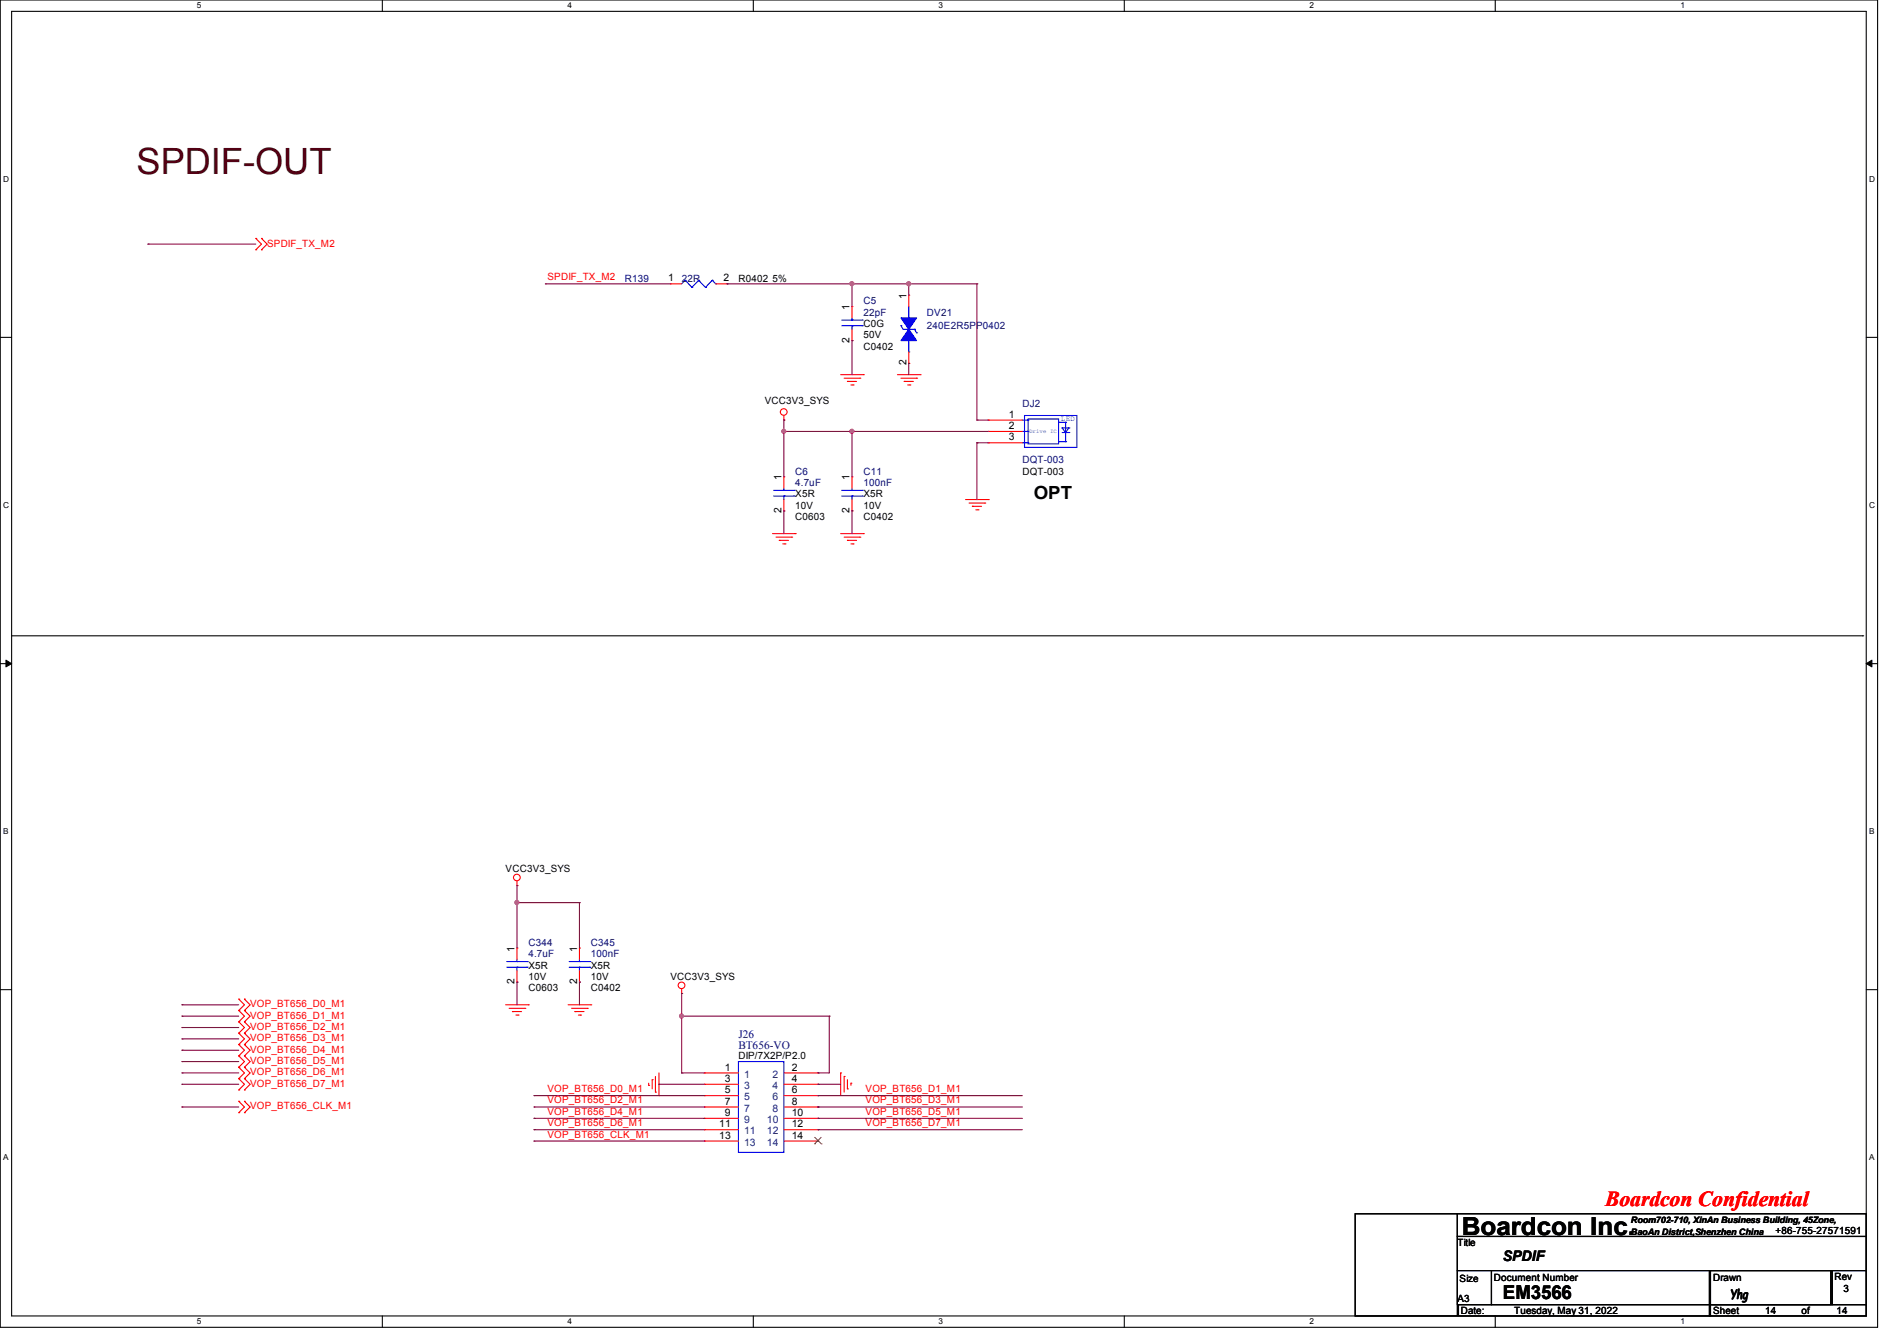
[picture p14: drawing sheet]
<svg xmlns="http://www.w3.org/2000/svg" width="297mm" height="210mm" viewBox="0 0 297 210" stroke-linecap="round" stroke-linejoin="round" font-family="sans-serif">
<defs><g id="words">
<text font-size="5.7" fill="#400000" x="21.4" y="27.3">SPDIF-OUT</text>
<text font-size="3.9" x="228.9" y="193.3">Boardcon Inc.</text>
<text font-size="3.3" fill="#f00" x="251.3" y="188.9">Boardcon Confidential</text>
<text font-size="3" x="235.3" y="203.5">EM3566</text>
<text font-size="2.8" x="161.8" y="78.2">OPT</text>
<text font-size="2.3" x="235.3" y="197.5">SPDIF</text>
<text font-size="2.1" x="270.9" y="203.4">Yhg</text>
<g font-size="1.8" fill="#000080">
<text x="115.6" y="162.5">J26</text>
<text x="115.6" y="164.3">BT656-VO</text>
</g>
<g font-size="1.6" fill="#f00">
<text x="41.8" y="38.6">SPDIF_TX_M2</text>
<text x="85.7" y="43.9">SPDIF_TX_M2</text>
<text x="39.2" y="157.7">VOP_BT656_D0_M1</text>
<text x="39.2" y="159.5">VOP_BT656_D1_M1</text>
<text x="39.2" y="161.3">VOP_BT656_D2_M1</text>
<text x="39.2" y="163.1">VOP_BT656_D3_M1</text>
<text x="39.2" y="164.8">VOP_BT656_D4_M1</text>
<text x="39.2" y="166.6">VOP_BT656_D5_M1</text>
<text x="39.2" y="168.4">VOP_BT656_D6_M1</text>
<text x="39.2" y="170.2">VOP_BT656_D7_M1</text>
<text x="39.2" y="173.7">VOP_BT656_CLK_M1</text>
<text x="85.7" y="171">VOP_BT656_D0_M1</text>
<text x="85.7" y="172.8">VOP_BT656_D2_M1</text>
<text x="135.5" y="172.8">VOP_BT656_D3_M1</text>
<text x="135.5" y="171">VOP_BT656_D1_M1</text>
<text x="85.7" y="174.6">VOP_BT656_D4_M1</text>
<text x="85.7" y="176.4">VOP_BT656_D6_M1</text>
<text x="85.7" y="178.1">VOP_BT656_CLK_M1</text>
<text x="135.5" y="176.4">VOP_BT656_D7_M1</text>
<text x="135.5" y="174.6">VOP_BT656_D5_M1</text>
</g>
<g font-size="1.6" fill="#000080">
<text x="97.8" y="44.1">R139</text>
<text x="106.7" y="44.1">22R</text>
<text x="135.2" y="47.7">C5</text>
<text x="135.2" y="49.4">22pF</text>
<text x="145.1" y="49.4">DV21</text>
<text x="145.1" y="51.6">240E2R5PP0402</text>
<text x="160.1" y="63.7">DJ2</text>
<text x="124.5" y="74.3">C6</text>
<text x="124.5" y="76.1">4.7uF</text>
<text x="135.2" y="74.3">C11</text>
<text x="135.2" y="76.1">100nF</text>
<text x="160.1" y="72.6">DQT-003</text>
<text x="82.7" y="148.1">C344</text>
<text x="82.7" y="149.9">4.7uF</text>
<text x="92.5" y="148.1">C345</text>
<text x="92.5" y="149.9">100nF</text>
</g>
<g font-size="1.6">
<text x="104.6" y="44.1">1</text>
<text x="113.3" y="44.1">2</text>
<text x="115.6" y="44.1">R0402</text>
<text x="121" y="44.1">5%</text>
<text x="141.9" y="46.8" transform="rotate(-90 141.9 46.8)">1</text>
<text x="133" y="53.7" transform="rotate(-90 133 53.7)">2</text>
<text x="133" y="48.6" transform="rotate(-90 133 48.6)">1</text>
<text x="135.2" y="51.2">C0G</text>
<text x="135.2" y="53">50V</text>
<text x="135.2" y="54.8">C0402</text>
<text x="141.9" y="57.2" transform="rotate(-90 141.9 57.2)">2</text>
<text x="119.7" y="63.3">VCC3V3_SYS</text>
<text x="158" y="65.4">1</text>
<text x="158" y="67.2">2</text>
<text x="158" y="69">3</text>
<text x="122.4" y="75.2" transform="rotate(-90 122.4 75.2)">1</text>
<text x="124.5" y="77.9">X5R</text>
<text x="133" y="75.2" transform="rotate(-90 133 75.2)">1</text>
<text x="135.2" y="77.9">X5R</text>
<text x="160.1" y="74.3">DQT-003</text>
<text x="122.4" y="80.3" transform="rotate(-90 122.4 80.3)">2</text>
<text x="124.5" y="81.4">C0603</text>
<text x="124.5" y="79.7">10V</text>
<text x="133" y="80.3" transform="rotate(-90 133 80.3)">2</text>
<text x="135.2" y="81.4">C0402</text>
<text x="135.2" y="79.7">10V</text>
<text x="79.2" y="136.6">VCC3V3_SYS</text>
<text x="80.6" y="149" transform="rotate(-90 80.6 149)">1</text>
<text x="90.3" y="149" transform="rotate(-90 90.3 149)">1</text>
<text x="80.6" y="154.1" transform="rotate(-90 80.6 154.1)">2</text>
<text x="82.7" y="155.2">C0603</text>
<text x="82.7" y="151.7">X5R</text>
<text x="82.7" y="153.5">10V</text>
<text x="90.3" y="154.1" transform="rotate(-90 90.3 154.1)">2</text>
<text x="92.5" y="155.2">C0402</text>
<text x="92.5" y="151.7">X5R</text>
<text x="92.5" y="153.5">10V</text>
<text x="105" y="153.5">VCC3V3_SYS</text>
<text x="113.5" y="167.6">1</text>
<text x="115.6" y="165.9">DIP/7X2P/P2.0</text>
<text x="124" y="167.6">2</text>
<text x="113.5" y="169.4">3</text>
<text x="113.5" y="171.2">5</text>
<text x="113.5" y="173">7</text>
<text x="124" y="169.4">4</text>
<text x="124" y="171.2">6</text>
<text x="124" y="173">8</text>
<text x="112.6" y="176.5">11</text>
<text x="112.6" y="178.3">13</text>
<text x="113.5" y="174.8">9</text>
<text x="124" y="174.8">10</text>
<text x="124" y="176.5">12</text>
<text x="124" y="178.3">14</text>
<text x="228.2" y="195.1">Title</text>
<text x="278" y="193.3">+86-755-27571591</text>
<text x="228.2" y="204">A3</text>
<text x="228.5" y="200.7">Size</text>
<text x="233.9" y="200.6">Document Number</text>
<text x="268.2" y="200.6">Drawn</text>
<text x="287.2" y="200.4">Rev</text>
<text x="288.6" y="202.4">3</text>
<text x="228.7" y="205.7">Date:</text>
<text x="237.1" y="205.7">Tuesday, May 31, 2022</text>
<text x="268.2" y="205.7">Sheet</text>
<text x="276.4" y="205.7">14</text>
<text x="282" y="205.7">of</text>
<text x="287.5" y="205.7">14</text>
</g>
<g font-size="1.6" fill="#004080">
<text x="116.5" y="168.7">1</text>
<text x="116.5" y="170.5">3</text>
<text x="116.5" y="172.3">5</text>
<text x="121" y="168.7">2</text>
<text x="121" y="170.5">4</text>
<text x="121" y="172.3">6</text>
<text x="116.5" y="174.1">7</text>
<text x="116.5" y="175.9">9</text>
<text x="116.5" y="177.6">11</text>
<text x="116.5" y="179.4">13</text>
<text x="120.1" y="175.9">10</text>
<text x="120.1" y="177.6">12</text>
<text x="120.1" y="179.4">14</text>
<text x="121" y="174.1">8</text>
</g>
<g font-size="1.4">
<text x="255.3" y="191.6">Room702-710, XinAn Business Building, 45Zone,</text>
<text x="255.3" y="193.3">BaoAn District,Shenzhen China</text>
</g>
<g font-size="1.3">
<text x="30.8" y="1.3">5</text>
<text x="88.9" y="1.3">4</text>
<text x="146.9" y="1.3">3</text>
<text x="205" y="1.3">2</text>
<text x="263.1" y="1.3">1</text>
<text x=".5" y="28.4">D</text>
<text x="292.6" y="28.4">D</text>
<text x=".5" y="79.5">C</text>
<text x="292.6" y="79.5">C</text>
<text x=".5" y="130.6">B</text>
<text x="292.6" y="130.6">B</text>
<text x=".5" y="181.7">A</text>
<text x="292.6" y="181.7">A</text>
<text x="30.8" y="207.4">5</text>
<text x="88.9" y="207.4">4</text>
<text x="146.9" y="207.4">3</text>
<text x="205" y="207.4">2</text>
<text x="263.1" y="207.4">1</text>
</g>
<text font-size="1.2" fill="#00f" x="166.1" y="65.9">LED</text>
<text font-size=".9" fill="#00f" x="161.1" y="67.7">Drive IC</text>
</g></defs>
<path d="M0 0h294v207.9h-294zM1.8 1.8h290.4v204.3h-290.4z" fill="none" stroke="#000" stroke-width=".17"/>
<g fill="#fff">
<path d="M30.8 .2h.7v1.4h-.7z"/>
<path d="M30.8 206.2h.7v1.4h-.7z"/>
</g>
<path d="M59.9 0v1.8M59.9 206.1v1.8" fill="none" stroke="#000" stroke-width=".17"/>
<g fill="#fff">
<path d="M88.9 .2h.6v1.4h-.6z"/>
<path d="M88.9 206.2h.6v1.4h-.6z"/>
</g>
<path d="M117.9 0v1.8M117.9 206.1v1.8" fill="none" stroke="#000" stroke-width=".17"/>
<g fill="#fff">
<path d="M146.9 .2h.7v1.4h-.7z"/>
<path d="M146.9 206.2h.7v1.4h-.7z"/>
</g>
<path d="M176 0v1.8M176 206.1v1.8" fill="none" stroke="#000" stroke-width=".17"/>
<g fill="#fff">
<path d="M205 .2h.7v1.4h-.7z"/>
<path d="M205 206.2h.7v1.4h-.7z"/>
</g>
<path d="M234.1 0v1.8M234.1 206.1v1.8" fill="none" stroke="#000" stroke-width=".17"/>
<g fill="#fff">
<path d="M263.1 .2h.7v1.4h-.7z"/>
<path d="M263.1 206.2h.7v1.4h-.7z"/>
<path d="M.5 27.3h.9v1.4h-.9z"/>
<path d="M292.7 27.3h.8v1.4h-.8z"/>
<path d="M.5 78.4h.9v1.4h-.9z"/>
<path d="M292.7 78.4h.8v1.4h-.8z"/>
</g>
<path d="M0 52.8h1.8M292.2 52.8h1.8" fill="none" stroke="#000" stroke-width=".17"/>
<g fill="#fff">
<path d="M.5 129.5h.8v1.4h-.8z"/>
<path d="M292.7 129.5h.8v1.4h-.8z"/>
</g>
<path d="M0 103.9h1.8M292.2 103.9h1.8" fill="none" stroke="#000" stroke-width=".17"/>
<path d="M.9 103.4l.9 .5-.9 .5zM292.2 103.9l.9-.5v1z" fill="#000" stroke="#000" stroke-width=".16"/>
<g fill="#fff">
<path d="M.5 180.5h.8v1.4h-.8z"/>
<path d="M292.7 180.5h.8v1.4h-.8z"/>
</g>
<g fill="none" stroke="#000" stroke-width=".17">
<path d="M1.8 99.6h289.8M291.6 99.6h.1M0 155h1.8M292.2 155h1.8M212.2 190.1h16v16h-16zM228.2 190.1h64v3.5h-64zM228.2 193.6h64v5.4h-64zM228.2 199h5.3v5.3h-5.3zM233.5 199h53.4v5.3h-53.4zM267.6 199h.1M267.6 199v5.3M267.8 199h18.8v5.3h-18.8z"/>
<path d="M286.9 199h5.3v5.3h-5.3zM228.3 204.3h39.5v1.8h-39.5zM267.6 204.3h24.6v1.8h-24.6z"/>
</g>
<g fill="none" stroke="#f00" stroke-width=".17">
<path d="M40 39.1h.1M40 37.3h.1M40 37.3l.9 .9-.9 .9M40.9 39.1h.1M40.9 37.3h.1M40.9 37.3l.9 .9-.9 .9M104.9 44.4h.1M104.9 44.4h1.8M112.1 44.4h1.7M113.8 44.4h.1M131.6 58.7h3.6M132.2 59.2h2.4"/>
<path d="M132.7 59.7h.1M132.7 59.7h1.4M133.4 48h.1M133.4 53.3h.1M133.4 48v1.8M133.4 51.6v1.7M134.6 59.2h.1M135.2 58.7h.1M140.5 58.7h3.6M141.1 59.2h2.4M141.6 59.7h.1M141.6 59.7h1.4"/>
<path d="M142.3 46.2h.1M142.3 56.9h.1M142.3 46.2v1.8M142.3 55.1v1.8M143.5 59.2h.1M144.1 58.7h.1M122.7 65.8h.1M122.7 74.7h.1M122.7 65.1v.7M122.7 74.7v1.8M122.7 78.2v1.8M133.2 60.3h.4"/>
<path d="M133.4 74.7h.1M133.4 74.7v1.8M133.4 78.2v1.8M133.6 60.3h.1M142.1 60.3h.4M142.5 60.3h.1M151.2 78.2h3.5M151.7 78.8h2.5M152.2 79.3h.1M152.2 79.3h1.5M152.8 79.8h.3M153.1 79.8h.1"/>
<path d="M154.2 78.8h.1M154.7 78.2h.1M154.7 67.6h.1M154.7 65.8h.1M154.7 69.3h.1M154.7 67.6h5.4M154.7 65.8h5.4M154.7 69.3h5.4M120.9 83.6h3.6M121.5 84.1h2.5M122 84.6h.1M122 84.6h1.4"/>
<path d="M122.6 85.2h.3M122.7 80h.1M122.9 85.2h.1M124 84.1h.1M124.5 83.6h.1M131.6 83.6h3.6M132.2 84.1h2.4M132.7 84.6h.1M132.7 84.6h1.4M133.2 85.2h.4M133.4 80h.1M133.6 85.2h.1"/>
<path d="M134.6 84.1h.1M135.2 83.6h.1M80.9 138.7h.1M80.9 138v.7M37.4 158.2h.1M37.4 156.5h.1M37.4 156.5l.9 .9-.9 .8M37.4 158.2l.9 .9-.9 .9M38.3 158.2h.1M38.3 156.5h.1M38.3 156.5l.9 .9-.9 .8M38.3 158.2l.9 .9-.9 .9"/>
<path d="M79.2 157.4h3.5M79.7 157.9h2.5M80.2 158.4h.1M80.2 158.4h1.5M80.8 159h.3M80.9 148.5h.1M80.9 153.8h.1M80.9 148.5v1.7M80.9 152v1.8M81.1 159h.1M82.2 157.9h.1M82.7 157.4h.1"/>
<path d="M88.9 157.4h3.6M89.5 157.9h2.4M90 158.4h.1M90 158.4h1.4M90.6 159h.3M90.7 148.5h.1M90.7 153.8h.1M90.7 148.5v1.7M90.7 152v1.8M90.9 159h.1M91.9 157.9h.1M92.5 157.4h.1"/>
<path d="M106.7 155.6h.1M106.7 154.9v.7M37.4 160h.1M37.4 161.8h.1M37.4 163.6h.1M37.4 165.4h.1M37.4 167.1h.1M37.4 168.9h.1M37.4 170.7h.1M37.4 174.2h.1M37.4 172.5h.1M37.4 160l.9 .9-.9 .9"/>
<path d="M37.4 161.8l.9 .9-.9 .9M37.4 163.6l.9 .9-.9 .9M37.4 165.4l.9 .8-.9 .9M37.4 167.1l.9 .9-.9 .9M37.4 168.9l.9 .9-.9 .9M37.4 172.5l.9 .9-.9 .8M38.3 160h.1M38.3 161.8h.1M38.3 163.6h.1M38.3 165.4h.1M38.3 167.1h.1M38.3 168.9h.1"/>
<path d="M38.3 170.7h.1M38.3 174.2h.1M38.3 172.5h.1M38.3 160l.9 .9-.9 .9M38.3 161.8l.9 .9-.9 .9M38.3 163.6l.9 .9-.9 .9M38.3 165.4l.9 .8-.9 .9M38.3 167.1l.9 .9-.9 .9M38.3 168.9l.9 .9-.9 .9M38.3 172.5l.9 .9-.9 .8M101.6 170h.1M101.6 169.6v.4"/>
<path d="M102.1 169.1h.1M102.1 169.1v1.4M102.6 171h.1M102.6 168.6v2.4M103.2 171.6h.1M103.2 168v3.6M110.3 168h.1M110.3 169.8h.1M110.3 171.6h.1M110.3 173.4h.1M110.3 175.1h.1M110.3 176.9h.1"/>
<path d="M110.3 178.7h.1M110.3 168h5.3M110.3 169.8h5.3M110.3 171.6h5.3M110.3 173.4h5.3M110.3 175.1h5.3M110.3 176.9h5.3M110.3 178.7h5.3M122.7 168h5.4M122.7 169.8h5.4M122.7 171.6h5.4M122.7 173.4h5.4"/>
<path d="M122.7 175.1h5.4M122.7 176.9h5.4M122.7 178.7h5.4M128.1 168h.1M128.1 169.8h.1M128.1 171.6h.1M128.1 173.4h.1M128.1 175.1h.1M128.1 176.9h.1M128.1 178.7h.1M131.6 168h.1M131.6 168v3.6"/>
<path d="M132.2 168.6h.1M132.2 168.6v2.4M132.7 170.5h.1M132.7 169.1v1.4M133.2 169.6h.1M133.2 169.6v.4"/>
<circle cx="122.7" cy="64.5" r=".52"/>
<circle cx="80.9" cy="137.4" r=".52"/>
<circle cx="106.7" cy="154.3" r=".52"/>
</g>
<g fill="none" stroke="#00f" stroke-width=".17">
<path d="M107.3 43.9h.1M107.3 43.9l-.6 .5M107.3 43.9l1 1.1M108.3 45h.1M109.4 43.9h.1M109.4 43.9l-1.1 1.1M109.4 43.9l1 1.1M110.4 45h.1M111.5 43.9h.1M111.5 43.9l-1.1 1.1M111.5 43.9l.6 .5M112.1 44.4h.1"/>
<path d="M131.8 51h3.2M131.8 50.1h3.2M133.4 50.1h.1M133.4 51h.1M133.4 49.8v.3M133.4 51v.6M135 51h.1M135 50.1h.1M141.1 51h.1M141.1 51l.3 .6h1.8M142.3 49.8h.1M142.3 55.1h.1"/>
<path d="M142.3 48v1.8M142.3 53.3v1.8M143.2 51.6h.1M143.2 51.6l.3 .5M143.5 52.1h.1M121.1 77.7h3.2M121.1 76.8h3.2M122.7 76.8h.1M122.7 77.7h.1M122.7 76.5v.3M122.7 77.7v.5M124.3 77.7h.1"/>
<path d="M124.3 76.8h.1M131.8 77.7h3.2M131.8 76.8h3.2M133.4 76.8h.1M133.4 77.7h.1M133.4 76.5v.3M133.4 77.7v.5M135 77.7h.1M135 76.8h.1M160.1 69.3h.9M160.1 67.6h.9M160.1 65.8h.9"/>
<path d="M160.4 65.1h8.2v5h-8.2zM161 65.6h4.7v3.9h-4.7zM161 69.3h.1M161 67.6h.1M161 65.8h.1M165.7 69.2h.1M165.7 66.1h1.1M165.7 69.2h1.1M166.3 67h.1M166.3 67h1M166.3 67l.5 .7M166.3 67.7h1"/>
<path d="M166.8 66.1h.1M166.8 69.2h.1M166.8 67.7h.1M166.8 66.1v3.1M167.3 67h.1M167.3 67.7h.1M167.3 67l-.5 .7M79.3 151.5h3.2M79.3 150.6h3.2M80.9 150.6h.1M80.9 151.5h.1M80.9 150.2v.4"/>
<path d="M80.9 151.5v.5M82.5 151.5h.1M82.5 150.6h.1M89.1 151.5h3.2M89.1 150.6h3.2M90.7 150.6h.1M90.7 151.5h.1M90.7 150.2v.4M90.7 151.5v.5M92.3 151.5h.1M92.3 150.6h.1M115.6 166.2h7.1v14.3h-7.1z"/>
</g>
<path d="M127.5 179.1h.1M127.5 178.1l1.1 1M128.6 179.1h.1M128.6 178.1l-1.1 1" fill="none" stroke="#804000" stroke-width=".16"/>
<g fill="#00f" stroke="#00f" stroke-width=".17">
<path d="M141.1 49.8h2.4l-1.2 1.8z" fill-rule="evenodd"/>
<path d="M142.3 51.6l1.2 1.7h-2.4z" fill-rule="evenodd"/>
</g>
<g fill="none" stroke="#800040" stroke-width=".17">
<path d="M23.2 38.2h.1M23.2 38.2h16.8M85.4 44.4h.1M85.4 44.4h19.5M113.8 44.4h.1M113.8 44.4h39.2M133.4 44.4h.1M133.4 53.3h.1M133.4 44.4v3.6M133.4 53.3v5.4M142.3 44.4h.1M142.3 56.9h.1"/>
<path d="M142.3 44.4v1.8M142.3 56.9v1.8M153 44.4h.1M153 44.4v21.4M122.7 67.6h.1M122.7 65.8h.1M122.7 65.8v8.9M122.7 67.6h32M133.4 67.6h.1M133.4 67.6v7.1M153 69.3h.1M153 65.8h.1"/>
<path d="M153 69.3v8.9M153 69.3h1.7M153 65.8h1.7M122.7 80h.1M122.7 80v3.6M133.4 80h.1M133.4 80v3.6M80.9 138.7h.1M80.9 138.7v9.8M28.5 157.4h.1M28.5 159.1h.1M28.5 157.4h8.9"/>
<path d="M28.5 159.1h8.9M80.9 141.4h.1M80.9 153.8h.1M80.9 153.8v3.6M80.9 141.4h9.8M90.7 141.4h.1M90.7 153.8h.1M90.7 141.4v7.1M90.7 153.8v3.6M106.7 155.6h.1M106.7 159.1h.1M106.7 159.1h23.1"/>
<path d="M106.7 155.6v12.4M129.8 159.1h.1M129.8 159.1v8.9h-1.7M28.5 160.9h.1M28.5 162.7h.1M28.5 164.5h.1M28.5 166.2h.1M28.5 168h.1M28.5 169.8h.1M28.5 173.4h.1M28.5 160.9h8.9M28.5 162.7h8.9"/>
<path d="M28.5 164.5h8.9M28.5 166.2h8.9M28.5 168h8.9M28.5 169.8h8.9M28.5 173.4h8.9M83.6 171.6h.1M83.6 173.4h.1M83.6 175.1h.1M83.6 176.9h.1M83.6 178.7h.1M83.6 173.4h26.7M83.6 171.6h26.7"/>
<path d="M83.6 175.1h26.7M83.6 176.9h26.7M83.6 178.7h26.7M103.2 169.8h.1M103.2 169.8h7.1M106.7 168h.1M106.7 168h3.6M128.1 176.9h.1M128.1 173.4h.1M128.1 175.1h.1M128.1 171.6h.1M128.1 168h.1"/>
<path d="M128.1 169.8h.1M128.1 169.8h3.5M128.1 173.4h32M128.1 171.6h32M128.1 175.1h32M128.1 176.9h32"/>
</g>
<g fill="#f0f" stroke="#f0f" stroke-width=".17">
<circle cx="133.4" cy="44.4" r=".32"/>
<circle cx="133.4" cy="67.5" r=".32"/>
<circle cx="122.7" cy="67.5" r=".32"/>
<circle cx="142.3" cy="44.4" r=".32"/>
<circle cx="106.7" cy="159.1" r=".32"/>
<circle cx="80.9" cy="141.3" r=".32"/>
</g>
<use href="#words"/>
</svg>
